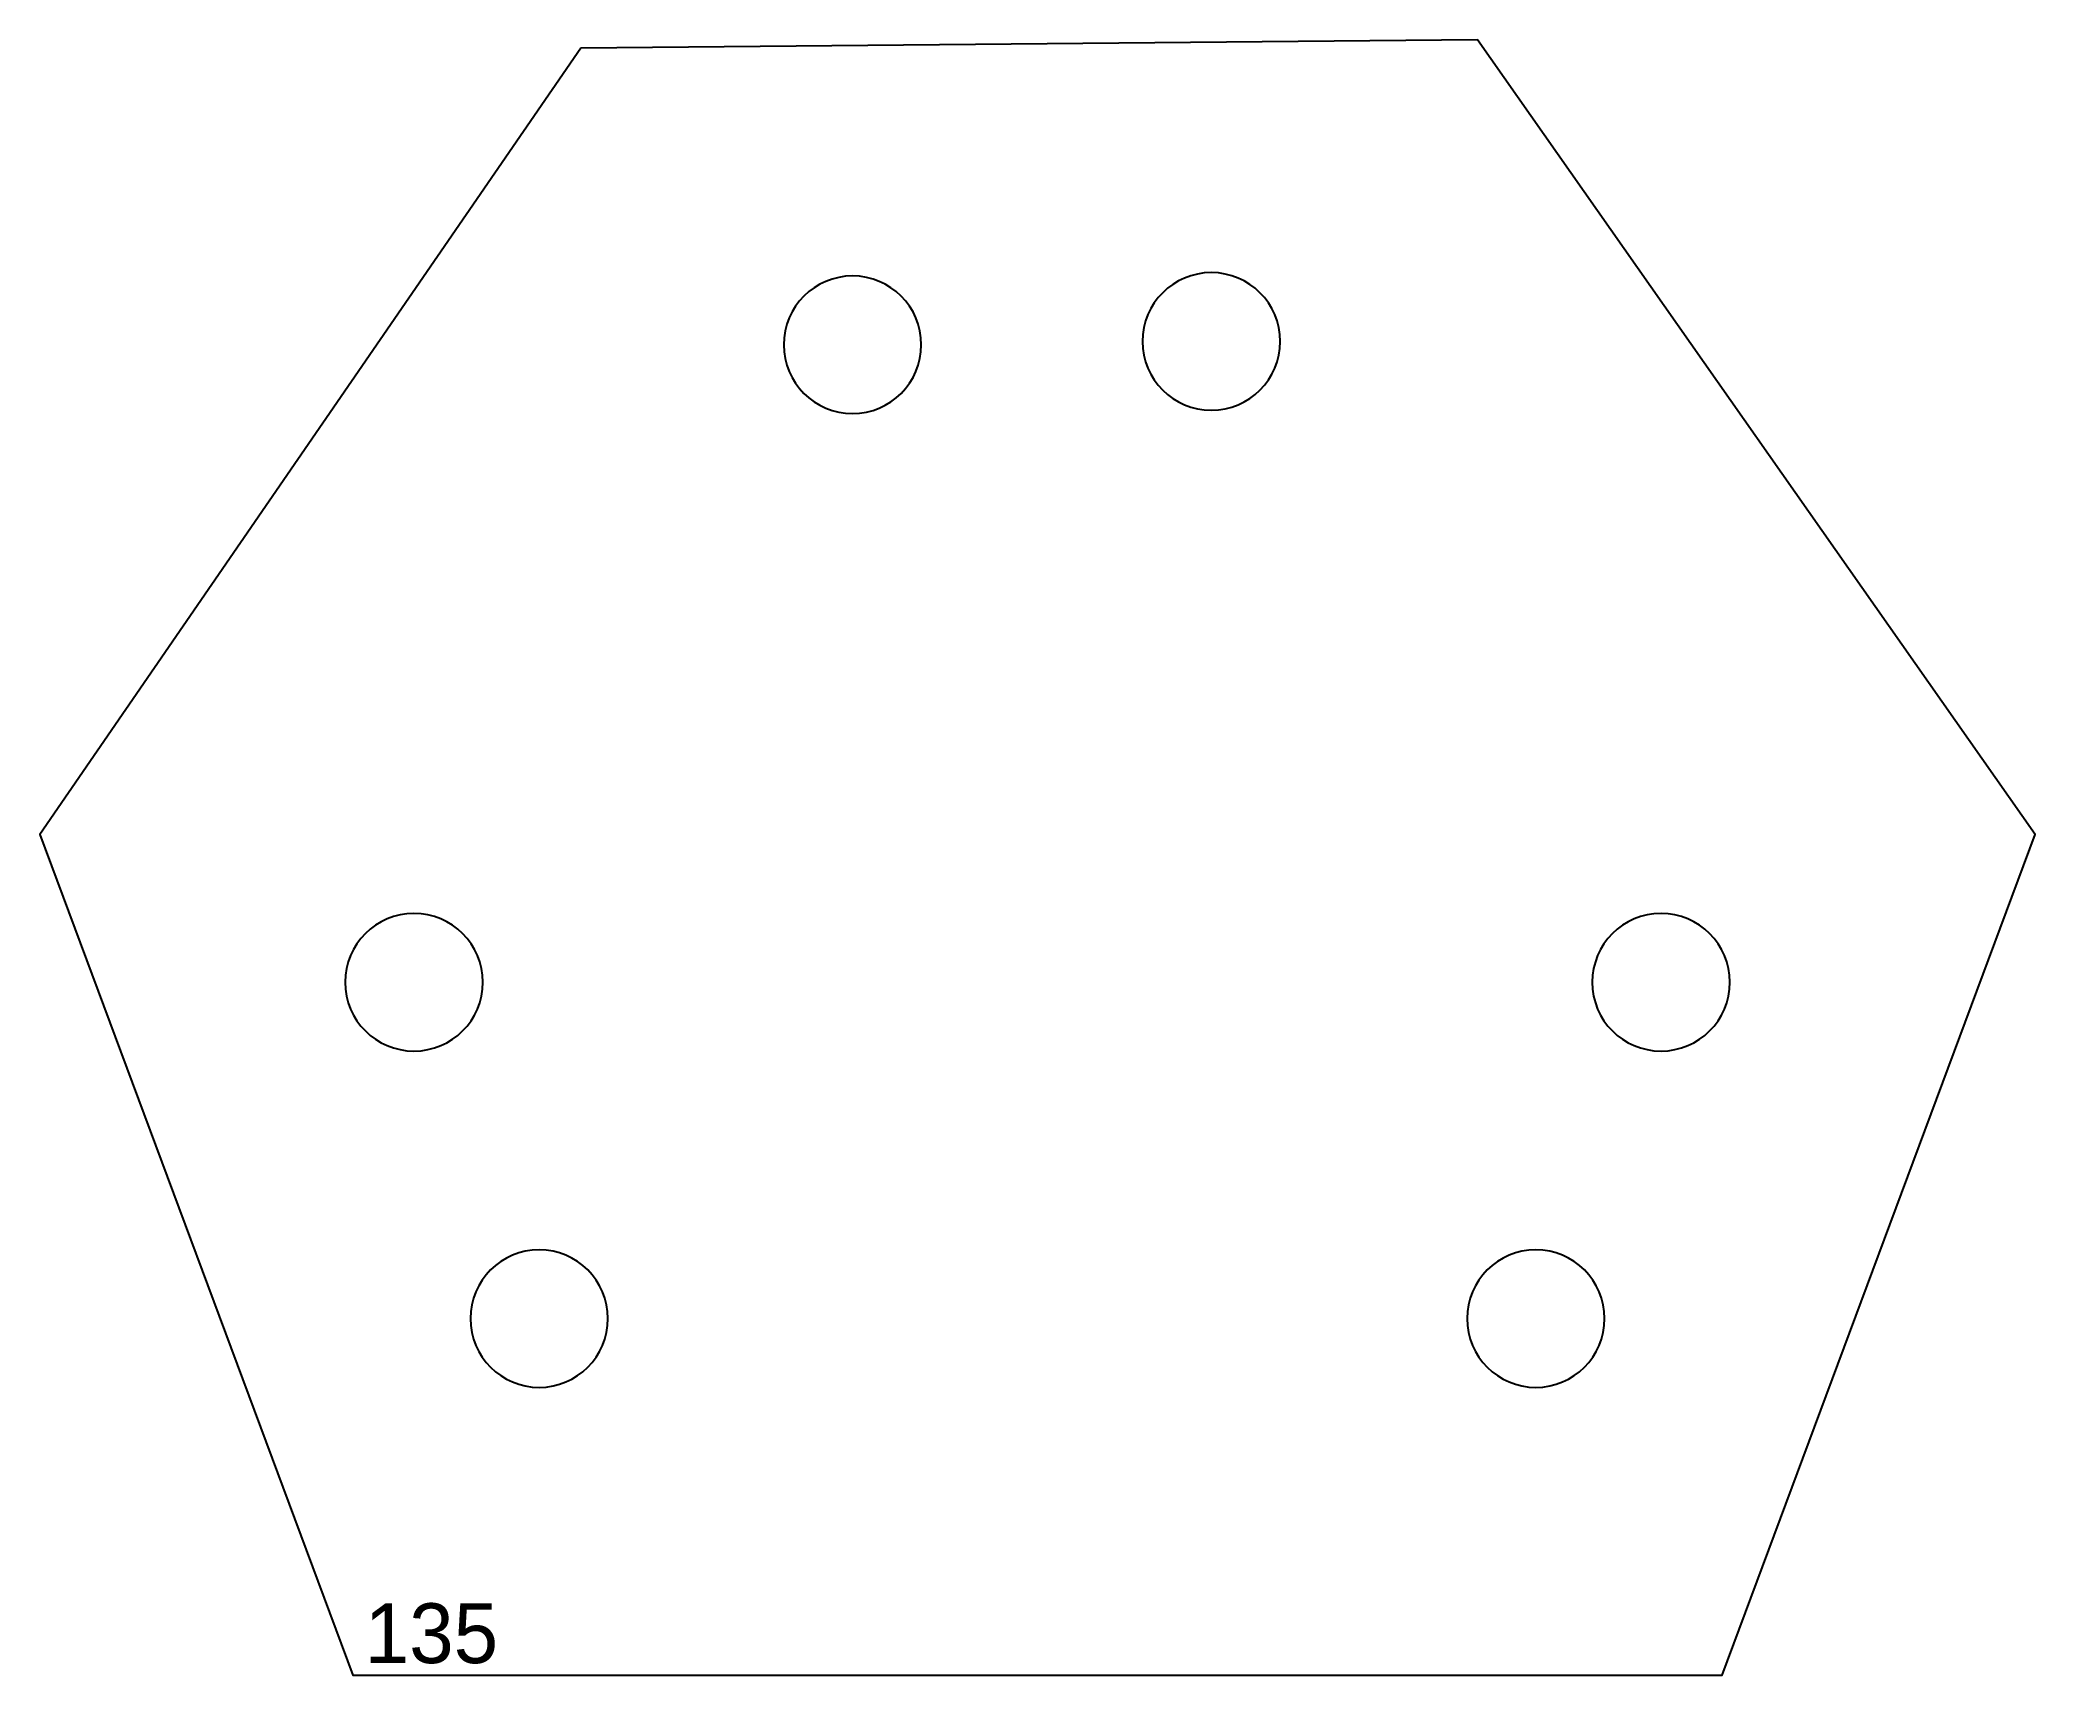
# Model space of a CAD drawing. Header units: millimetres. Extents: x 0 to 334, y 0 to 273.
import ezdxf

# ---------------------------------------------------------------- set-up
doc = ezdxf.new("R2010")
doc.units = ezdxf.units.MM
doc.header["$MEASUREMENT"] = 0
for name, color, linetype in [('ВнешнийКонтур', 7, 'Continuous'), ('Нумерация', 7, 'Continuous'), ('Отверстие', 7, 'Continuous')]:
    doc.layers.add(name, color=color, linetype=linetype)

msp = doc.modelspace()

# ---------------------------------------------------------------- linework, layer by layer
at = {"layer": 'ВнешнийКонтур', "color": 0, "linetype": 'Continuous'}
msp.add_lwpolyline([(90.44, 272.04), (0, 140.58), (52.32, 0), (281.33, 0), (333.66, 140.58), (240.43, 273.43)], close=True, dxfattribs=at)
at = {"layer": 'Отверстие', "color": 0, "linetype": 'Continuous'}
for points in [[(147.4, 222.46, 1), (124.4, 222.46, 1), (147.4, 222.46)], [(207.4, 223.02, 1), (184.4, 223.02, 1), (207.4, 223.02)], [(74.06, 115.85, 1), (51.06, 115.85, 1), (74.06, 115.85)], [(282.6, 115.85, 1), (259.6, 115.85, 1), (282.6, 115.85)], [(94.99, 59.61, 1), (71.99, 59.61, 1), (94.99, 59.61)], [(261.67, 59.61, 1), (238.67, 59.61, 1), (261.67, 59.61)]]:
    msp.add_lwpolyline(points, format="xyb", dxfattribs=at)

# ---------------------------------------------------------------- texts
at = {"layer": 'Нумерация', "color": 0, "linetype": 'Continuous'}
msp.add_text('135', height=10, dxfattribs=at).set_placement((54.32, 2))

doc.saveas('drawing.dxf')
